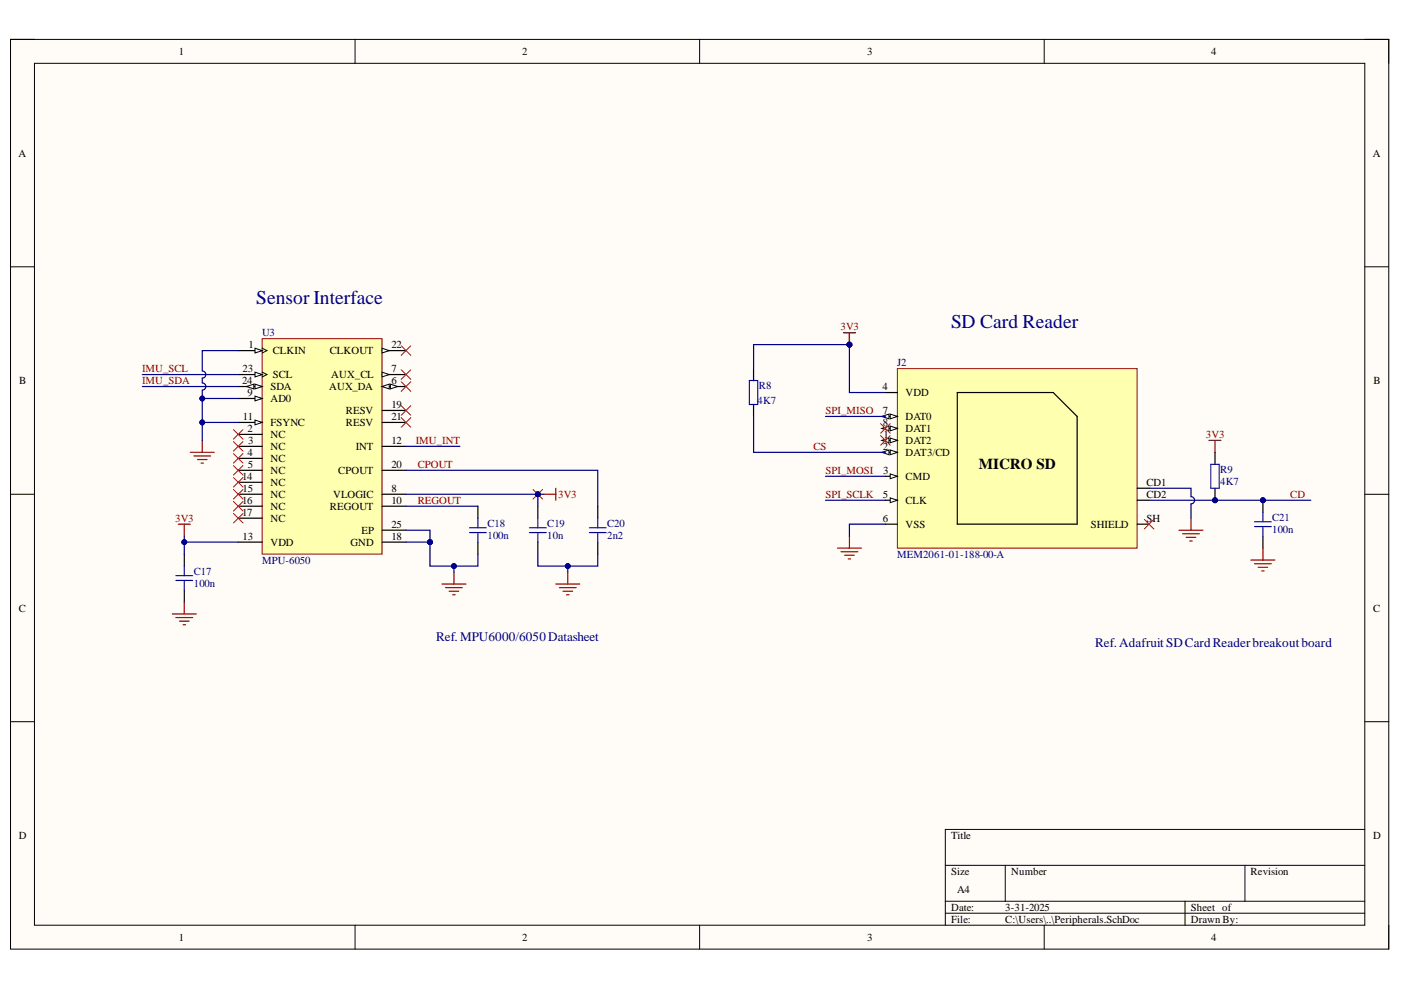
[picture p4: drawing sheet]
<svg xmlns="http://www.w3.org/2000/svg" width="297mm" height="210mm" viewBox="0 0 297 210" stroke-linecap="round" stroke-linejoin="round" font-family="sans-serif">
<defs><g id="words">
<g font-size="4.1" fill="#000080">
<text x="54.3" y="64.5">Sensor Interface</text>
<text x="201.6" y="69.6">SD Card Reader</text>
</g>
<text font-size="3.2" x="207.6" y="99.5">MICRO SD</text>
<g font-size="2.8" fill="#000080">
<text x="92.4" y="135.9">Ref. MPU6000/6050Datasheet</text>
<text x="232.2" y="137.2">Ref. Adafruit SDCardReaderbreakoutboard</text>
</g>
<g font-size="2.3">
<text x="37.9" y="11.7">1</text>
<text x="110.7" y="11.7">2</text>
<text x="183.9" y="11.7">3</text>
<text x="256.8" y="11.7">4</text>
<text x="3.9" y="33.3">A</text>
<text x="291" y="33.3">A</text>
<text x="52.7" y="73.8">1</text>
<text x="57.9" y="75.1">CLKIN</text>
<text x="69.9" y="75.1">CLKOUT</text>
<text x="83" y="73.8">22</text>
<text x="4.1" y="81.4">B</text>
<text x="51.3" y="81.4">24</text>
<text x="51.4" y="78.9">23</text>
<text x="52.4" y="84">9</text>
<text x="57.3" y="82.7">SDA</text>
<text x="57.9" y="80.2">SCL</text>
<text x="69.8" y="82.7">AUX_DA</text>
<text x="70.2" y="80.2">AUX_CL</text>
<text x="83" y="81.4">6</text>
<text x="83" y="78.9">7</text>
<text x="187.1" y="82.7">4</text>
<text x="192" y="84">VDD</text>
<text x="291.2" y="81.4">B</text>
<text x="51.5" y="89.1">11</text>
<text x="57.3" y="85.2">AD0</text>
<text x="73.3" y="87.8">RESV</text>
<text x="83" y="86.5">19</text>
<text x="83" y="89.1">21</text>
<text x="187.2" y="87.8">7</text>
<text x="192" y="89.1">DAT0</text>
<text x="52.4" y="91.7">2</text>
<text x="52.6" y="94.2">3</text>
<text x="57.3" y="92.9">NC</text>
<text x="57.3" y="95.5">NC</text>
<text x="57.3" y="90.4">FSYNC</text>
<text x="73.3" y="90.4">RESV</text>
<text x="75.4" y="95.5">INT</text>
<text x="83" y="94.2">12</text>
<text x="187.2" y="95.5">2</text>
<text x="187.2" y="90.4">8</text>
<text x="187.3" y="92.9">1</text>
<text x="192" y="94.2">DAT2</text>
<text x="192" y="91.7">DAT1</text>
<text x="51.3" y="101.8">14</text>
<text x="52.4" y="96.7">4</text>
<text x="52.5" y="99.3">5</text>
<text x="57.3" y="98">NC</text>
<text x="57.3" y="100.5">NC</text>
<text x="71.7" y="100.5">CPOUT</text>
<text x="83" y="99.3">20</text>
<text x="187.3" y="100.5">3</text>
<text x="192" y="96.7">DAT3/CD</text>
<text x="192" y="101.8">CMD</text>
<text x="51.3" y="106.9">16</text>
<text x="51.4" y="104.3">15</text>
<text x="57.3" y="103.1">NC</text>
<text x="57.3" y="105.6">NC</text>
<text x="70.6" y="105.6">VLOGIC</text>
<text x="83" y="104.3">8</text>
<text x="83" y="106.9">10</text>
<text x="187.2" y="105.6">5</text>
<text x="192" y="106.9">CLK</text>
<text x="243.1" y="103.1">CD1</text>
<text x="243.1" y="105.6">CD2</text>
<text x="51.3" y="109.4">17</text>
<text x="57.3" y="108.1">NC</text>
<text x="57.3" y="110.7">NC</text>
<text x="69.9" y="108.1">REGOUT</text>
<text x="76.6" y="113.2">EP</text>
<text x="83" y="111.9">25</text>
<text x="187.2" y="110.7">6</text>
<text x="192" y="111.9">VSS</text>
<text x="231.2" y="111.9">SHIELD</text>
<text x="243.1" y="110.7">SH</text>
<text x="51.4" y="114.5">13</text>
<text x="57.3" y="115.7">VDD</text>
<text x="74.3" y="115.7">GND</text>
<text x="83" y="114.5">18</text>
<text x="4" y="129.7">C</text>
<text x="291.1" y="129.7">C</text>
<text x="4" y="177.9">D</text>
<text x="201.6" y="177.9">Title</text>
<text x="291.1" y="177.9">D</text>
<text x="201.6" y="185.5">Size</text>
<text x="214.4" y="185.5">Number</text>
<text x="265.2" y="185.5">Revision</text>
<text x="202.9" y="189.3">A4</text>
<text x="201.6" y="193.1">Date:</text>
<text x="201.6" y="195.7">File:</text>
<text x="213.1" y="193.1">3-31-2025</text>
<text x="213.1" y="195.7">C:\Users\..\Peripherals.SchDoc</text>
<text x="252.5" y="193.1">Sheet of</text>
<text x="252.5" y="195.7">Drawn By:</text>
<text x="37.9" y="199.5">1</text>
<text x="110.7" y="199.5">2</text>
<text x="183.9" y="199.5">3</text>
<text x="256.8" y="199.5">4</text>
</g>
<g font-size="2.3" fill="#000080">
<text x="55.6" y="71.3">U3</text>
<text x="190.2" y="77.6">J2</text>
<text x="160.9" y="82.5">R8</text>
<text x="160.6" y="85.8">4K7</text>
<text x="258.7" y="100.3">R9</text>
<text x="258.7" y="102.8">4K7</text>
<text x="103.4" y="111.7">C18</text>
<text x="116" y="111.7">C19</text>
<text x="128.7" y="111.7">C20</text>
<text x="269.7" y="110.4">C21</text>
<text x="269.7" y="113">100n</text>
<text x="55.6" y="119.5">MPU-6050</text>
<text x="103.4" y="114.2">100n</text>
<text x="116" y="114.2">10n</text>
<text x="128.7" y="114.2">2n2</text>
<text x="190.2" y="118.3">MEM2061-01-188-00-A</text>
<text x="41.1" y="121.8">C17</text>
<text x="41.1" y="124.4">100n</text>
</g>
<g font-size="2.3" fill="#800000">
<text x="178.2" y="70">3V3</text>
<text x="30.1" y="78.9">IMU_SCL</text>
<text x="30.1" y="81.4">IMU_SDA</text>
<text x="175" y="87.8">SPI_MISO</text>
<text x="88.1" y="94.2">IMU_INT</text>
<text x="172.5" y="95.5">CS</text>
<text x="255.7" y="92.9">3V3</text>
<text x="88.6" y="99.3">CPOUT</text>
<text x="175" y="100.5">SPI_MOSI</text>
<text x="88.6" y="106.9">REGOUT</text>
<text x="118.3" y="105.6">3V3</text>
<text x="175" y="105.6">SPI_SCLK</text>
<text x="273.5" y="105.6">CD</text>
<text x="37.1" y="110.7">3V3</text>
</g>
</g></defs>
<path d="M2.2 8.4h292.2v192.8h-292.2z" fill-rule="evenodd" fill="#fffcf8"/>
<path d="M2.2 8.4h292.2v192.8h-292.2z" fill="none" stroke="#000" stroke-width=".21"/>
<path d="M7.3 13.4h282.1v182.8h-282.1z" fill-rule="evenodd" fill="#fffcf8"/>
<g fill="none" stroke="#000" stroke-width=".21">
<path d="M2.2 8.3h5.1M7.3 13.4h282.1v182.8h-282.1zM75.3 8.3v5.1M148.3 8.3v5.1M221.4 8.4v5M289.4 8.4h5v5M2.2 56.6h5.1M289.4 56.6h5M2.2 104.8h5.1M289.4 104.8h5M2.2 153h5.1M289.4 153h5"/>
<path d="M289.4 175.9h-89v20.3M75.3 196.2v5M148.3 196.2v5M200.4 183.5h89M200.4 191.1h89M200.4 193.6h89M213.1 183.5v7.6M221.4 196.2v5M251.2 191.1v5.1M264 183.5v7.6M294.4 196.2v5"/>
</g>
<path d="M55.6 71.8h25.4v45.7h-25.4z" fill-rule="evenodd" fill="#ffffb0"/>
<path d="M55.6 71.8h25.4v45.7h-25.4z" fill="none" stroke="#800000" stroke-width=".21"/>
<path d="M50.5 74.3h5.1" fill="none" stroke="#000" stroke-width=".25"/>
<path d="M54.1 73.8l1.5 .5-1.5 .5z" fill="#f8fcff"/>
<path d="M54.1 73.8l1.5 .5-1.5 .5zM55.6 73.8l1 .5-1 .5" fill="none" stroke="#000" stroke-width=".21"/>
<path d="M50.5 92.1h5.1M50.5 94.6h5.1M50.5 97.2h5.1M50.5 99.7h5.1M81 82h5.1" fill="none" stroke="#000" stroke-width=".25"/>
<path d="M81 82l1.5-.6v1.1z" fill="#f8fcff"/>
<path d="M81 82l1.5-.6v1.1z" fill="none" stroke="#000" stroke-width=".21"/>
<path d="M82.8 81.4l1.5 .6-1.5 .5z" fill="#f8fcff"/>
<path d="M82.8 81.4l1.5 .6-1.5 .5z" fill="none" stroke="#000" stroke-width=".21"/>
<path d="M81 79.4h5.1" fill="none" stroke="#000" stroke-width=".25"/>
<path d="M81 78.9l1.5 .5-1.5 .5z" fill="#f8fcff"/>
<path d="M81 78.9l1.5 .5-1.5 .5z" fill="none" stroke="#000" stroke-width=".21"/>
<path d="M50.5 84.5h5.1M81 104.8h5.1" fill="none" stroke="#000" stroke-width=".25"/>
<path d="M54.1 84l1.5 .5-1.5 .5z" fill="#f8fcff"/>
<path d="M54.1 84l1.5 .5-1.5 .5z" fill="none" stroke="#000" stroke-width=".21"/>
<path d="M50.5 89.6h5.1M81 107.3h5.1" fill="none" stroke="#000" stroke-width=".25"/>
<path d="M54.1 89.1l1.5 .5-1.5 .5z" fill="#f8fcff"/>
<path d="M54.1 89.1l1.5 .5-1.5 .5z" fill="none" stroke="#000" stroke-width=".21"/>
<path d="M81 74.3h5.1M81 94.6h5.1M81 87h5.1M81 99.7h5.1M81 89.6h5.1M50.5 114.9h5.1M50.5 102.3h5.1M50.5 104.8h5.1M50.5 107.3h5.1M50.5 109.9h5.1M81 114.9h5.1" fill="none" stroke="#000" stroke-width=".25"/>
<path d="M81 73.8l1.5 .5-1.5 .5z" fill="#f8fcff"/>
<path d="M81 73.8l1.5 .5-1.5 .5z" fill="none" stroke="#000" stroke-width=".21"/>
<path d="M50.5 79.4h5.1" fill="none" stroke="#000" stroke-width=".25"/>
<path d="M54.1 78.9l1.5 .5-1.5 .5z" fill="#f8fcff"/>
<path d="M54.1 78.9l1.5 .5-1.5 .5zM55.6 78.9l1 .5-1 .5" fill="none" stroke="#000" stroke-width=".21"/>
<path d="M50.5 82h5.1" fill="none" stroke="#000" stroke-width=".25"/>
<path d="M54.1 81.4l1.5 .6-1.5 .5z" fill="#f8fcff"/>
<path d="M54.1 81.4l1.5 .6-1.5 .5z" fill="none" stroke="#000" stroke-width=".21"/>
<path d="M52.3 82l1.5-.6v1.1z" fill="#f8fcff"/>
<path d="M52.3 82l1.5-.6v1.1z" fill="none" stroke="#000" stroke-width=".21"/>
<path d="M81 112.4h5.1" fill="none" stroke="#000" stroke-width=".25"/>
<g fill="none" stroke="#f00" stroke-width=".21">
<path d="M85.1 73.3l2 2.1M85.1 78.4l2 2M87.1 73.3l-2 2.1M87.1 78.4l-2 2M49.5 91.1l2 2M49.5 93.6l2 2.1M49.5 96.2l2 2M49.5 98.7l2 2M51.5 91.1l-2 2M51.5 93.6l-2 2.1M51.5 96.2l-2 2M51.5 98.7l-2 2"/>
<path d="M85.1 80.9l2 2.1M85.1 86l2 2M85.1 88.5l2 2.1M87.1 80.9l-2 2.1M87.1 86l-2 2M87.1 88.5l-2 2.1M49.5 101.2l2 2.1M49.5 103.8l2 2M49.5 106.3l2 2M49.5 108.9l2 2M51.5 101.2l-2 2.1M51.5 103.8l-2 2"/>
<path d="M51.5 106.3l-2 2M51.5 108.9l-2 2"/>
</g>
<path d="M40.3 95.9h5.1M41.1 96.7h3.6M41.9 97.4h2M42.6 98.2h.5M42.9 93.4v2.5" fill="none" stroke="#800000" stroke-width=".25"/>
<path d="M190.3 78.1h50.8v38.1h-50.8z" fill-rule="evenodd" fill="#ffffb0"/>
<path d="M190.3 78.1h50.8v38.1h-50.8z" fill="none" stroke="#800000" stroke-width=".21"/>
<path d="M187.7 93.4h2.6" fill="none" stroke="#000" stroke-width=".25"/>
<path d="M188.7 92.9l1.6 .5-1.6 .5z" fill="#f8fcff"/>
<path d="M188.7 92.9l1.6 .5-1.6 .5z" fill="none" stroke="#000" stroke-width=".21"/>
<path d="M187 93.4l1.5-.5v1z" fill="#f8fcff"/>
<path d="M187 93.4l1.5-.5v1z" fill="none" stroke="#000" stroke-width=".21"/>
<path d="M187.7 95.9h2.6" fill="none" stroke="#000" stroke-width=".25"/>
<path d="M188.7 95.4l1.6 .5-1.6 .5z" fill="#f8fcff"/>
<path d="M188.7 95.4l1.6 .5-1.6 .5z" fill="none" stroke="#000" stroke-width=".21"/>
<path d="M187 95.9l1.5-.5v1z" fill="#f8fcff"/>
<path d="M187 95.9l1.5-.5v1z" fill="none" stroke="#000" stroke-width=".21"/>
<path d="M187.7 101h2.6" fill="none" stroke="#000" stroke-width=".25"/>
<path d="M188.7 100.5l1.6 .5-1.6 .5z" fill="#f8fcff"/>
<path d="M188.7 100.5l1.6 .5-1.6 .5z" fill="none" stroke="#000" stroke-width=".21"/>
<path d="M187.7 83.2h2.6M187.7 106.1h2.6" fill="none" stroke="#000" stroke-width=".25"/>
<path d="M188.7 105.6l1.6 .5-1.6 .5z" fill="#f8fcff"/>
<path d="M188.7 105.6l1.6 .5-1.6 .5z" fill="none" stroke="#000" stroke-width=".21"/>
<path d="M187.7 88.3h2.6M187.7 111.1h2.6" fill="none" stroke="#000" stroke-width=".25"/>
<path d="M188.7 87.8l1.6 .5-1.6 .5z" fill="#f8fcff"/>
<path d="M188.7 87.8l1.6 .5-1.6 .5z" fill="none" stroke="#000" stroke-width=".21"/>
<path d="M187 88.3l1.5-.5v1z" fill="#f8fcff"/>
<path d="M187 88.3l1.5-.5v1z" fill="none" stroke="#000" stroke-width=".21"/>
<path d="M187.7 90.8h2.6" fill="none" stroke="#000" stroke-width=".25"/>
<path d="M188.7 90.3l1.6 .5-1.6 .5z" fill="#f8fcff"/>
<path d="M188.7 90.3l1.6 .5-1.6 .5z" fill="none" stroke="#000" stroke-width=".21"/>
<path d="M187 90.8l1.5-.5v1z" fill="#f8fcff"/>
<path d="M187 90.8l1.5-.5v1z" fill="none" stroke="#000" stroke-width=".21"/>
<path d="M203 83.2h20.3l5.1 5.1v22.8h-25.4zM241.1 103.5h2.5M241.1 106.1h2.5M241.1 111.1h2.5" fill="none" stroke="#000" stroke-width=".25"/>
<path d="M242.6 110.1l2 2.1M244.6 110.1l-2 2.1" fill="none" stroke="#f00" stroke-width=".21"/>
<path d="M178.8 70.5h2.6M180.1 70.5v2.6" fill="none" stroke="#800000" stroke-width=".25"/>
<circle cx="180.1" cy="73.1" r=".51" fill="#000080"/>
<circle cx="180.1" cy="73.1" r=".51" fill="none" stroke="#000080" stroke-width=".21"/>
<path d="M178.8 70.5h2.6M180.1 70.5v2.6" fill="none" stroke="#800000" stroke-width=".25"/>
<circle cx="180.1" cy="73.1" r=".51" fill="#000080"/>
<circle cx="180.1" cy="73.1" r=".51" fill="none" stroke="#000080" stroke-width=".21"/>
<path d="M186.7 89.8l2 2.1M186.7 92.4l2 2M188.7 89.8l-2 2.1M188.7 92.4l-2 2" fill="none" stroke="#f00" stroke-width=".21"/>
<path d="M101.3 107.3v2.6M101.3 114.9v2.6M114 107.3v2.6M114 114.9v2.6" fill="none" stroke="#000" stroke-width=".25"/>
<path d="M99.5 112.9h3.6M99.5 111.9h3.6M101.3 109.9v2M101.3 112.9v2M112.2 112.9h3.6M112.2 111.9h3.6M114 109.9v2M114 112.9v2" fill="none" stroke="#00f" stroke-width=".25"/>
<path d="M115.3 104.8h2.5M117.8 103.5v2.6M93.7 123.8h5.1M94.5 124.6h3.5M95.2 125.4h2.1M96 126.1h.5M96.2 121.3v2.5" fill="none" stroke="#800000" stroke-width=".25"/>
<circle cx="257.6" cy="106.1" r=".51" fill="#000080"/>
<circle cx="257.6" cy="106.1" r=".51" fill="none" stroke="#000080" stroke-width=".21"/>
<path d="M257.6 103.5v2.6" fill="none" stroke="#000" stroke-width=".25"/>
<circle cx="257.6" cy="106.1" r=".51" fill="#000080"/>
<circle cx="257.6" cy="106.1" r=".51" fill="none" stroke="#000080" stroke-width=".21"/>
<path d="M159.8 78.1v2.6M159.8 85.8v2.5M257.6 95.9v2.6" fill="none" stroke="#000" stroke-width=".25"/>
<path d="M158.9 80.7h1.8v5.1h-1.8zM256.7 98.5h1.8v5h-1.8z" fill="none" stroke="#00f" stroke-width=".25"/>
<path d="M256.3 93.4h2.6M257.6 93.4v2.5" fill="none" stroke="#800000" stroke-width=".25"/>
<circle cx="267.8" cy="106.1" r=".51" fill="#000080"/>
<circle cx="267.8" cy="106.1" r=".51" fill="none" stroke="#000080" stroke-width=".21"/>
<path d="M267.8 106.1v2.5M267.8 113.7v2.5" fill="none" stroke="#000" stroke-width=".25"/>
<circle cx="267.8" cy="106.1" r=".51" fill="#000080"/>
<circle cx="267.8" cy="106.1" r=".51" fill="none" stroke="#000080" stroke-width=".21"/>
<path d="M125 112.9h3.5M125 111.9h3.5M126.7 109.9v2M126.7 112.9v2M266 111.6h3.5M266 110.6h3.5M267.8 108.6v2M267.8 111.6v2.1M37.3 123.1h3.5M37.3 122.1h3.5M39.1 120v2.1M39.1 123.1v2" fill="none" stroke="#00f" stroke-width=".25"/>
<path d="M39.1 117.5v2.5M126.7 107.3v2.6M126.7 114.9v2.6M39.1 125.1v2.5" fill="none" stroke="#000" stroke-width=".25"/>
<g fill="none" stroke="#800000" stroke-width=".25">
<path d="M37.8 111.1h2.5M39.1 111.1v2.6M177.6 116.2h5M178.3 117h3.6M179.1 117.7h2M179.8 118.5h.5M180.1 113.7v2.5M265.2 118.8h5.1M266 119.5h3.5M267.8 116.2v2.6M36.5 130.2h5.1M37.3 130.9h3.5"/>
<path d="M38.1 131.7h2M38.8 132.5h.5M39.1 127.6v2.6M117.8 123.8h5.1M118.6 124.6h3.6M119.4 125.4h2M120.1 126.1h.5M120.4 121.3v2.5M266.7 120.3h2.1M267.5 121h.5"/>
</g>
<path d="M113 103.8l2 2M115 103.8l-2 2" fill="none" stroke="#f00" stroke-width=".21"/>
<circle cx="114" cy="104.8" r=".51" fill="#000080"/>
<circle cx="114" cy="104.8" r=".51" fill="none" stroke="#000080" stroke-width=".21"/>
<path d="M180.1 73.1v10.1h7.6" fill="none" stroke="#000080" stroke-width=".25"/>
<circle cx="180.1" cy="73.1" r=".51" fill="#000080"/>
<circle cx="180.1" cy="73.1" r=".51" fill="none" stroke="#000080" stroke-width=".21"/>
<path d="M86.1 114.9h5.1" fill="none" stroke="#000080" stroke-width=".25"/>
<circle cx="91.2" cy="114.9" r=".51" fill="#000080"/>
<circle cx="91.2" cy="114.9" r=".51" fill="none" stroke="#000080" stroke-width=".21"/>
<path d="M30.2 79.4h20.3M30.2 82h20.3M86.1 99.7h40.6v7.6M86.1 94.6h11.4M86.1 107.3h15.2M120.4 120v1.3" fill="none" stroke="#000080" stroke-width=".25"/>
<circle cx="120.4" cy="120" r=".51" fill="#000080"/>
<circle cx="120.4" cy="120" r=".51" fill="none" stroke="#000080" stroke-width=".21"/>
<path d="M39.1 114.9h11.4" fill="none" stroke="#000080" stroke-width=".25"/>
<circle cx="39.1" cy="114.9" r=".51" fill="#000080"/>
<circle cx="39.1" cy="114.9" r=".51" fill="none" stroke="#000080" stroke-width=".21"/>
<path d="M42.9 89.6h7.6" fill="none" stroke="#000080" stroke-width=".25"/>
<circle cx="42.9" cy="89.6" r=".51" fill="#000080"/>
<circle cx="42.9" cy="89.6" r=".51" fill="none" stroke="#000080" stroke-width=".21"/>
<path d="M50.5 74.3h-7.6v4.4a.76 .76 0 0 1 .7 .7 .76 .76 0 0 1-.7 .8v1a.76 .76 0 0 1 .7 .8 .76 .76 0 0 1-.7 .7v1.8" fill="none" stroke="#000080" stroke-width=".25"/>
<circle cx="42.9" cy="84.5" r=".51" fill="#000080"/>
<circle cx="42.9" cy="84.5" r=".51" fill="none" stroke="#000080" stroke-width=".21"/>
<path d="M114 104.8v2.5" fill="none" stroke="#000080" stroke-width=".25"/>
<circle cx="114" cy="104.8" r=".51" fill="#000080"/>
<circle cx="114" cy="104.8" r=".51" fill="none" stroke="#000080" stroke-width=".21"/>
<path d="M86.1 112.4h5.1v2.5" fill="none" stroke="#000080" stroke-width=".25"/>
<circle cx="91.2" cy="114.9" r=".51" fill="#000080"/>
<circle cx="91.2" cy="114.9" r=".51" fill="none" stroke="#000080" stroke-width=".21"/>
<path d="M96.2 120v1.3" fill="none" stroke="#000080" stroke-width=".25"/>
<circle cx="96.2" cy="120" r=".51" fill="#000080"/>
<circle cx="96.2" cy="120" r=".51" fill="none" stroke="#000080" stroke-width=".21"/>
<path d="M180.1 73.1h-20.3v5M187.7 111.1h-7.6v2.6" fill="none" stroke="#000080" stroke-width=".25"/>
<circle cx="180.1" cy="73.1" r=".51" fill="#000080"/>
<circle cx="180.1" cy="73.1" r=".51" fill="none" stroke="#000080" stroke-width=".21"/>
<path d="M50.5 84.5h-7.6v8.9M175 88.3h12.7M175 101h12.7M175 106.1h12.7" fill="none" stroke="#000080" stroke-width=".25"/>
<circle cx="42.9" cy="89.6" r=".51" fill="#000080"/>
<circle cx="42.9" cy="89.6" r=".51" fill="none" stroke="#000080" stroke-width=".21"/>
<circle cx="42.9" cy="84.5" r=".51" fill="#000080"/>
<circle cx="42.9" cy="84.5" r=".51" fill="none" stroke="#000080" stroke-width=".21"/>
<path d="M86.1 104.8h29.2" fill="none" stroke="#000080" stroke-width=".25"/>
<circle cx="114" cy="104.8" r=".51" fill="#000080"/>
<circle cx="114" cy="104.8" r=".51" fill="none" stroke="#000080" stroke-width=".21"/>
<path d="M39.1 113.7v3.8" fill="none" stroke="#000080" stroke-width=".25"/>
<circle cx="39.1" cy="114.9" r=".51" fill="#000080"/>
<circle cx="39.1" cy="114.9" r=".51" fill="none" stroke="#000080" stroke-width=".21"/>
<path d="M91.2 114.9v5.1h10.1v-2.5" fill="none" stroke="#000080" stroke-width=".25"/>
<circle cx="91.2" cy="114.9" r=".51" fill="#000080"/>
<circle cx="91.2" cy="114.9" r=".51" fill="none" stroke="#000080" stroke-width=".21"/>
<circle cx="96.2" cy="120" r=".51" fill="#000080"/>
<circle cx="96.2" cy="120" r=".51" fill="none" stroke="#000080" stroke-width=".21"/>
<path d="M114 117.5v2.5h12.7v-2.5" fill="none" stroke="#000080" stroke-width=".25"/>
<circle cx="120.4" cy="120" r=".51" fill="#000080"/>
<circle cx="120.4" cy="120" r=".51" fill="none" stroke="#000080" stroke-width=".21"/>
<path d="M159.8 88.3v7.6h27.9M243.6 106.1h34.3" fill="none" stroke="#000080" stroke-width=".25"/>
<circle cx="267.8" cy="106.1" r=".51" fill="#000080"/>
<circle cx="267.8" cy="106.1" r=".51" fill="none" stroke="#000080" stroke-width=".21"/>
<circle cx="257.6" cy="106.1" r=".51" fill="#000080"/>
<circle cx="257.6" cy="106.1" r=".51" fill="none" stroke="#000080" stroke-width=".21"/>
<path d="M250 112.4h5.1M250.7 113.2h3.6M251.5 113.9h2M252.3 114.7h.5M252.5 109.9v2.5" fill="none" stroke="#800000" stroke-width=".25"/>
<path d="M243.6 103.5h8.9v1.8a.76 .76 0 0 1 .8 .8 .76 .76 0 0 1-.8 .7v3.1" fill="none" stroke="#000080" stroke-width=".25"/>
<use href="#words"/>
</svg>
